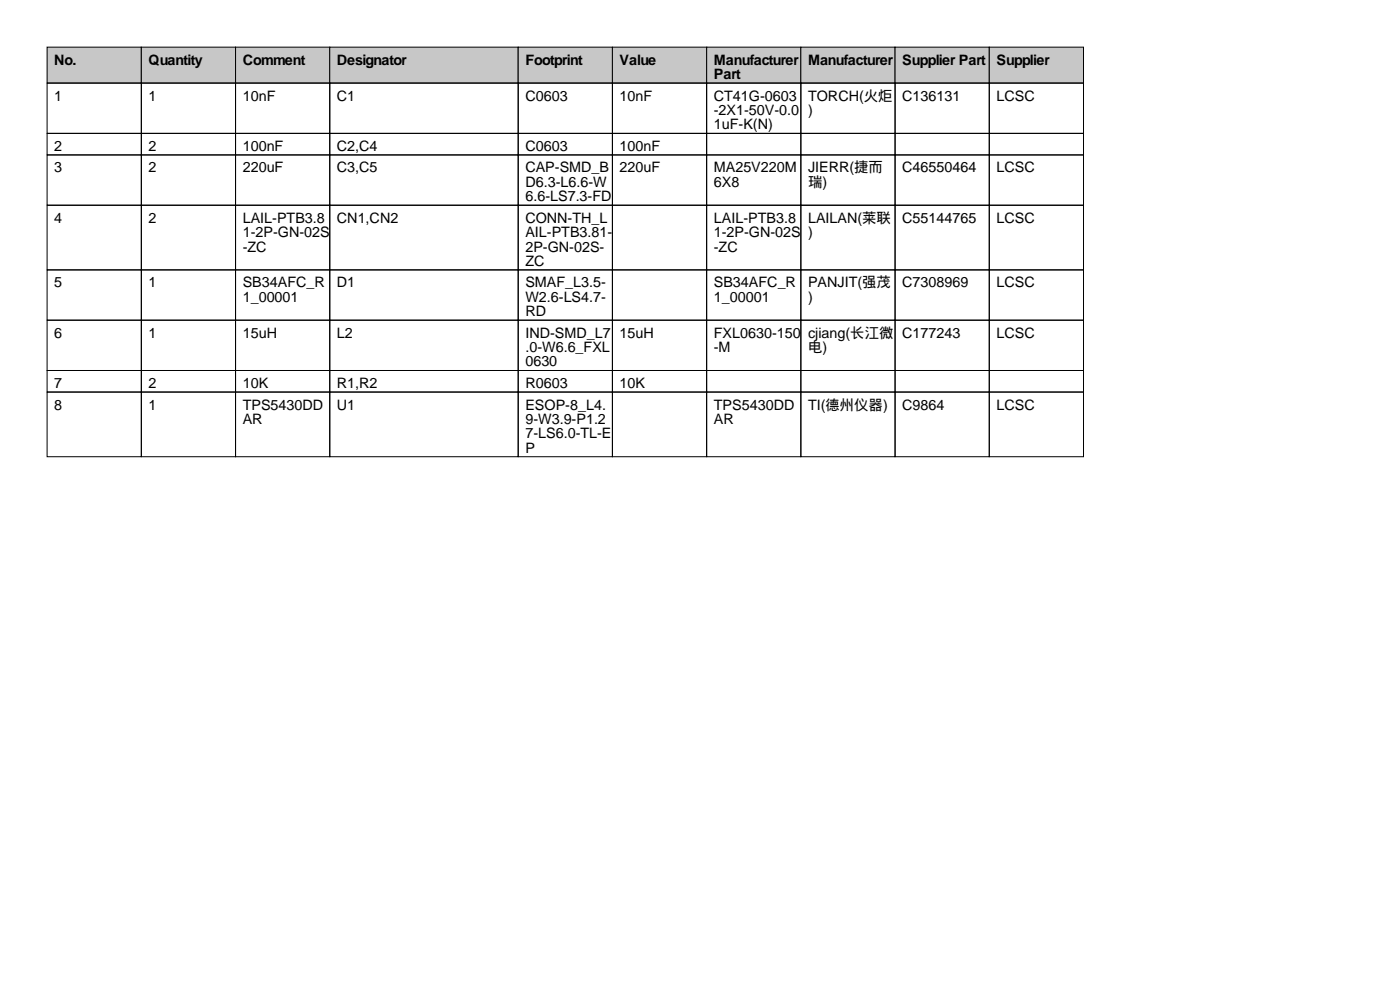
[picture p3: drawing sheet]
<svg xmlns="http://www.w3.org/2000/svg" width="297mm" height="210mm" viewBox="0 0 297 210" stroke-linecap="round" stroke-linejoin="round" font-family="sans-serif">
<defs><g id="words">
<g font-size="3">
<text x="11.5" y="13.7">No.</text>
<text x="31.5" y="13.7">Quantity</text>
<text x="51.5" y="13.7">Comment</text>
<text x="71.5" y="13.7">Designator</text>
<text x="111.5" y="13.7">Footprint</text>
<text x="131.5" y="13.7">Value</text>
<text x="151.5" y="13.7">Manufacturer</text>
<text x="151.5" y="16.8">Part</text>
<text x="171.5" y="13.7">Manufacturer</text>
<text x="191.5" y="13.7">Supplier Part</text>
<text x="211.5" y="13.7">Supplier</text>
<text x="11.5" y="21.3">1</text>
<text x="31.5" y="21.3">1</text>
<text x="51.5" y="21.3">10nF</text>
<text x="71.5" y="21.3">C1</text>
<text x="111.5" y="21.3">C0603</text>
<text x="131.5" y="21.3">10nF</text>
<text x="151.5" y="21.3">CT41G-0603</text>
<text x="171.5" y="21.3">TORCH(火炬</text>
<text x="191.5" y="21.3">C136131</text>
<text x="211.5" y="21.3">LCSC</text>
<text x="151.5" y="24.4">-2X1-50V-0.0</text>
<text x="151.5" y="27.4">1uF-K(N)</text>
<text x="171.5" y="24.4">)</text>
<text x="11.5" y="32">2</text>
<text x="31.5" y="32">2</text>
<text x="51.5" y="32">100nF</text>
<text x="71.5" y="32">C2,C4</text>
<text x="111.5" y="32">C0603</text>
<text x="131.5" y="32">100nF</text>
<text x="11.5" y="36.6">3</text>
<text x="31.5" y="36.6">2</text>
<text x="51.5" y="36.6">220uF</text>
<text x="71.5" y="36.6">C3,C5</text>
<text x="111.5" y="36.6">CAP-SMD_B</text>
<text x="111.5" y="39.6">D6.3-L6.6-W</text>
<text x="131.5" y="36.6">220uF</text>
<text x="151.5" y="36.6">MA25V220M</text>
<text x="151.5" y="39.6">6X8</text>
<text x="171.5" y="36.6">JIERR(捷而</text>
<text x="171.5" y="39.6">瑞)</text>
<text x="191.5" y="36.6">C46550464</text>
<text x="211.5" y="36.6">LCSC</text>
<text x="11.5" y="47.2">4</text>
<text x="31.5" y="47.2">2</text>
<text x="51.5" y="47.2">LAIL-PTB3.8</text>
<text x="71.5" y="47.2">CN1,CN2</text>
<text x="111.5" y="42.7">6.6-LS7.3-FD</text>
<text x="111.5" y="47.2">CONN-TH_L</text>
<text x="151.5" y="47.2">LAIL-PTB3.8</text>
<text x="171.5" y="47.2">LAILAN(莱联</text>
<text x="191.5" y="47.2">C55144765</text>
<text x="211.5" y="47.2">LCSC</text>
<text x="51.5" y="50.3">1-2P-GN-02S</text>
<text x="51.5" y="53.3">-ZC</text>
<text x="111.5" y="50.3">AIL-PTB3.81-</text>
<text x="111.5" y="53.3">2P-GN-02S-</text>
<text x="151.5" y="50.3">1-2P-GN-02S</text>
<text x="151.5" y="53.3">-ZC</text>
<text x="171.5" y="50.3">)</text>
<text x="111.5" y="56.4">ZC</text>
<text x="11.5" y="61">5</text>
<text x="31.5" y="61">1</text>
<text x="51.5" y="61">SB34AFC_R</text>
<text x="51.5" y="64">1_00001</text>
<text x="71.5" y="61">D1</text>
<text x="111.5" y="61">SMAF_L3.5-</text>
<text x="111.5" y="64">W2.6-LS4.7-</text>
<text x="151.5" y="61">SB34AFC_R</text>
<text x="151.5" y="64">1_00001</text>
<text x="171.5" y="61">PANJIT(强茂</text>
<text x="171.5" y="64">)</text>
<text x="191.5" y="61">C7308969</text>
<text x="211.5" y="61">LCSC</text>
<text x="11.5" y="71.6">6</text>
<text x="31.5" y="71.6">1</text>
<text x="51.5" y="71.6">15uH</text>
<text x="71.5" y="71.6">L2</text>
<text x="111.5" y="67.1">RD</text>
<text x="111.5" y="71.6">IND-SMD_L7</text>
<text x="131.5" y="71.6">15uH</text>
<text x="151.5" y="71.6">FXL0630-150</text>
<text x="171.5" y="71.6">cjiang(长江微</text>
<text x="191.5" y="71.6">C177243</text>
<text x="211.5" y="71.6">LCSC</text>
<text x="111.5" y="74.7">.0-W6.6_FXL</text>
<text x="111.5" y="77.7">0630</text>
<text x="151.5" y="74.7">-M</text>
<text x="171.5" y="74.7">电)</text>
<text x="11.5" y="82.3">7</text>
<text x="31.5" y="82.3">2</text>
<text x="51.5" y="82.3">10K</text>
<text x="71.5" y="82.3">R1,R2</text>
<text x="111.5" y="82.3">R0603</text>
<text x="131.5" y="82.3">10K</text>
<text x="11.5" y="86.9">8</text>
<text x="31.5" y="86.9">1</text>
<text x="51.5" y="86.9">TPS5430DD</text>
<text x="51.5" y="89.9">AR</text>
<text x="71.5" y="86.9">U1</text>
<text x="111.5" y="86.9">ESOP-8_L4.</text>
<text x="111.5" y="89.9">9-W3.9-P1.2</text>
<text x="151.5" y="86.9">TPS5430DD</text>
<text x="151.5" y="89.9">AR</text>
<text x="171.5" y="86.9">TI(德州仪器)</text>
<text x="191.5" y="86.9">C9864</text>
<text x="211.5" y="86.9">LCSC</text>
<text x="111.5" y="93">7-LS6.0-TL-E</text>
<text x="111.5" y="96">P</text>
</g>
</g></defs>
<g fill="#c7c7c7" stroke="#000" stroke-width=".21">
<path d="M10 10h20v7.6h-20z"/>
<path d="M30 10h20v7.6h-20z"/>
<path d="M50 10h20v7.6h-20z"/>
<path d="M70 10h40v7.6h-40z"/>
<path d="M110 10h20v7.6h-20z"/>
<path d="M130 10h20v7.6h-20z"/>
<path d="M150 10h20v7.6h-20z"/>
<path d="M170 10h20v7.6h-20z"/>
<path d="M190 10h20v7.6h-20z"/>
<path d="M210 10h20v7.6h-20z"/>
</g>
<g fill="none" stroke="#000" stroke-width=".21">
<path d="M10 17.6h20v10.7h-20zM30 17.6h20v10.7h-20zM50 17.6h20v10.7h-20zM70 17.6h40v10.7h-40zM110 17.6h20v10.7h-20zM130 17.6h20v10.7h-20zM150 17.6h20v10.7h-20zM170 17.6h20v10.7h-20zM190 17.6h20v10.7h-20zM210 17.6h20v10.7h-20zM10 28.3h20v4.6h-20zM10 32.9h20v10.6h-20z"/>
<path d="M30 28.3h20v4.6h-20zM30 32.9h20v10.6h-20zM50 28.3h20v4.6h-20zM50 32.9h20v10.6h-20zM70 28.3h40v4.6h-40zM70 32.9h40v10.6h-40zM110 28.3h20v4.6h-20zM110 32.9h20v10.6h-20zM130 28.3h20v4.6h-20zM130 32.9h20v10.6h-20zM150 28.3h20v4.6h-20zM150 32.9h20v10.6h-20z"/>
<path d="M170 28.3h20v4.6h-20zM170 32.9h20v10.6h-20zM190 28.3h20v4.6h-20zM190 32.9h20v10.6h-20zM210 28.3h20v4.6h-20zM210 32.9h20v10.6h-20zM10 43.5h20v13.7h-20zM10 57.2h20v10.7h-20zM30 43.5h20v13.7h-20zM30 57.2h20v10.7h-20zM50 43.5h20v13.7h-20zM50 57.2h20v10.7h-20z"/>
<path d="M70 43.5h40v13.7h-40zM70 57.2h40v10.7h-40zM110 43.5h20v13.7h-20zM110 57.2h20v10.7h-20zM130 43.5h20v13.7h-20zM130 57.2h20v10.7h-20zM150 43.5h20v13.7h-20zM150 57.2h20v10.7h-20zM170 43.5h20v13.7h-20zM170 57.2h20v10.7h-20zM190 43.5h20v13.7h-20zM190 57.2h20v10.7h-20z"/>
<path d="M210 43.5h20v13.7h-20zM210 57.2h20v10.7h-20zM10 67.9h20v10.7h-20zM10 78.6h20v4.6h-20zM30 67.9h20v10.7h-20zM30 78.6h20v4.6h-20zM50 67.9h20v10.7h-20zM50 78.6h20v4.6h-20zM70 67.9h40v10.7h-40zM70 78.6h40v4.6h-40zM110 67.9h20v10.7h-20zM110 78.6h20v4.6h-20z"/>
<path d="M130 67.9h20v10.7h-20zM130 78.6h20v4.6h-20zM150 67.9h20v10.7h-20zM150 78.6h20v4.6h-20zM170 67.9h20v10.7h-20zM170 78.6h20v4.6h-20zM190 67.9h20v10.7h-20zM190 78.6h20v4.6h-20zM210 67.9h20v10.7h-20zM210 78.6h20v4.6h-20zM10 83.2h20v13.7h-20zM30 83.2h20v13.7h-20z"/>
<path d="M50 83.2h20v13.7h-20zM70 83.2h40v13.7h-40zM110 83.2h20v13.7h-20zM130 83.2h20v13.7h-20zM150 83.2h20v13.7h-20zM170 83.2h20v13.7h-20zM190 83.2h20v13.7h-20zM210 83.2h20v13.7h-20z"/>
</g>
<use href="#words"/>
</svg>
